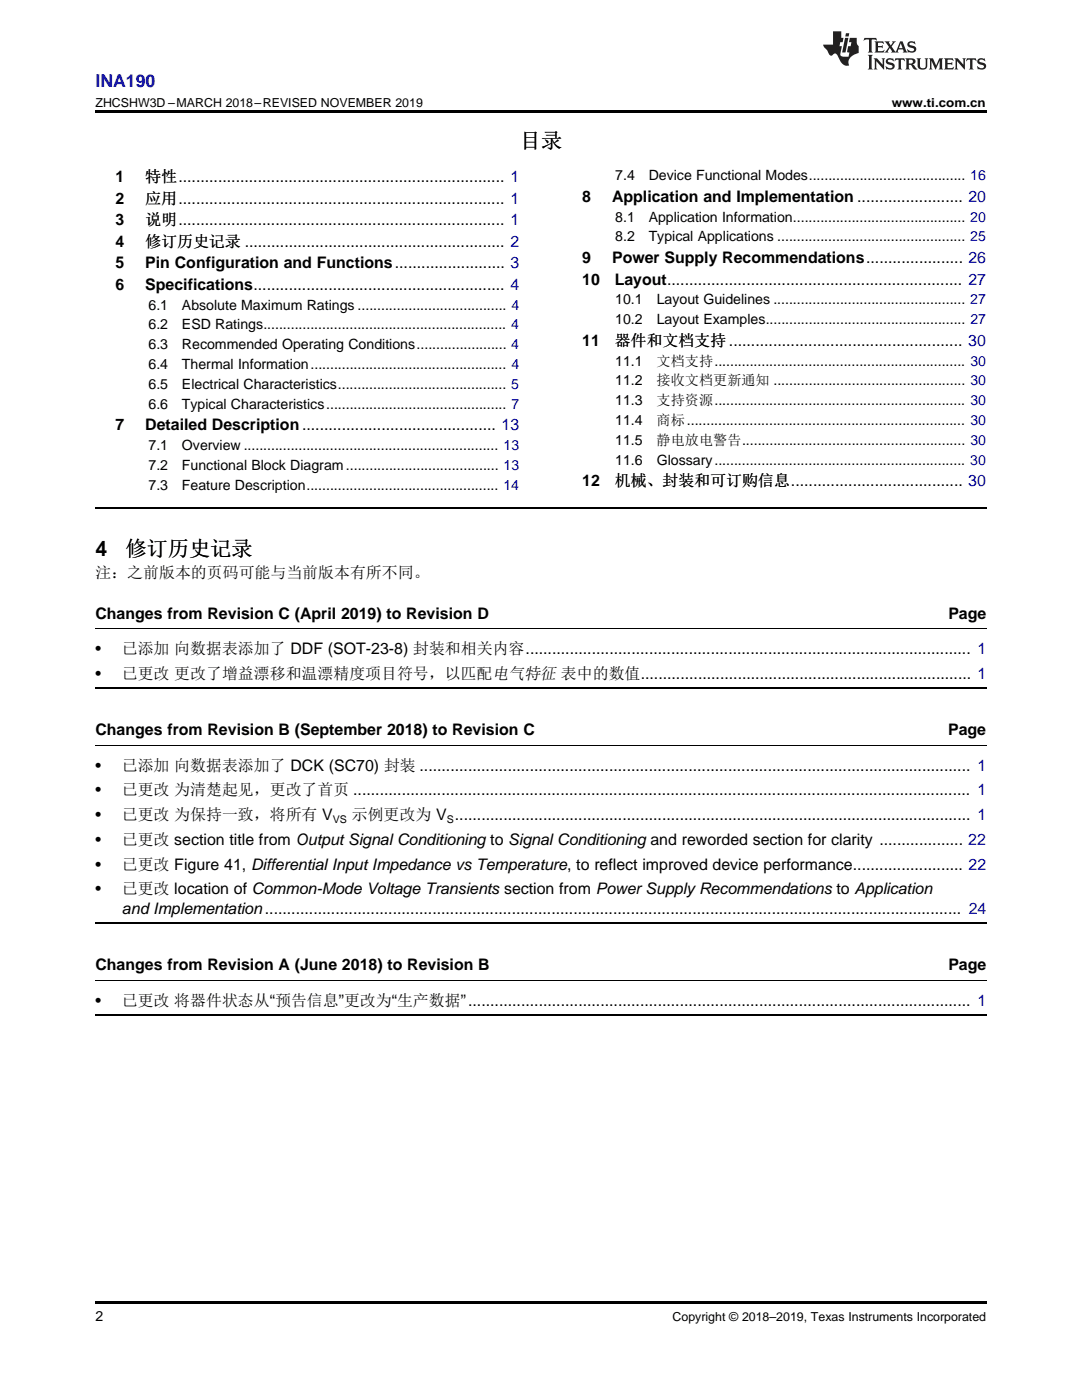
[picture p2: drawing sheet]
<svg xmlns="http://www.w3.org/2000/svg" width="216mm" height="279mm" viewBox="0 0 216 279" stroke-linecap="round" stroke-linejoin="round" font-family="sans-serif">
<defs><g id="words">
<g font-size="4.2">
<text x="103.7" y="29.6">目录</text>
<text x="19" y="111">4</text>
<text x="25" y="111">修订历史记录</text>
</g>
<text font-size="3.5" fill="#00f" x="19" y="17.3">INA190</text>
<g font-size="3.2">
<text x="23" y="36.3">1</text>
<text x="23" y="40.6">2</text>
<text x="29" y="36.3">特性.......................................................................... 1</text>
<text x="29" y="40.6">应用.......................................................................... 1</text>
<text x="116.2" y="40.3">8</text>
<text x="122.1" y="40.3">Application and Implementation ........................ 20</text>
<text x="23" y="44.9">3</text>
<text x="29" y="44.9">说明.......................................................................... 1</text>
<text x="23" y="49.2">4</text>
<text x="23" y="53.6">5</text>
<text x="29" y="49.2">修订历史记录 ........................................................... 2</text>
<text x="29" y="53.6">Pin Configuration and Functions......................... 3</text>
<text x="116.2" y="52.5">9</text>
<text x="122.1" y="52.5">Power Supply Recommendations...................... 26</text>
<text x="23" y="57.9">6</text>
<text x="29" y="57.9">Specifications......................................................... 4</text>
<text x="116.2" y="56.8">10</text>
<text x="122.7" y="56.8">Layout................................................................... 27</text>
<text x="116.2" y="69">11</text>
<text x="122.7" y="69">器件和文档支持 ..................................................... 30</text>
<text x="23" y="85.9">7</text>
<text x="29" y="85.9">Detailed Description............................................ 13</text>
<text x="116.2" y="97">12</text>
<text x="122.7" y="97">机械、封装和可订购信息....................................... 30</text>
<text x="19" y="115.3">注：之前版本的页码可能与当前版本有所不同。</text>
<text x="19" y="123.4">Changes from Revision C (April 2019) to Revision D</text>
<text x="189.2" y="123.4">Page</text>
<text x="19" y="130.5">•</text>
<text x="24.3" y="130.5">已添加 向数据表添加了 DDF (SOT-23-8) 封装和相关内容..................................................................................................... 1</text>
<text x="19" y="135.4">•</text>
<text x="24.3" y="135.4">已更改 更改了增益漂移和温漂精度项目符号，以匹配电气特征 表中的数值........................................................................... 1</text>
<text x="19" y="146.7">Changes from Revision B (September 2018) to Revision C</text>
<text x="189.2" y="146.7">Page</text>
<text x="19" y="153.8">•</text>
<text x="24.3" y="153.8">已添加 向数据表添加了 DCK (SC70) 封装 ............................................................................................................................. 1</text>
<text x="19" y="158.7">•</text>
<text x="24.3" y="158.7">已更改 为清楚起见，更改了首页 ............................................................................................................................................ 1</text>
<text x="19" y="163.7">•</text>
<text x="24.3" y="163.7">已更改 为保持一致，将所有 V</text>
<text x="70.2" y="163.7">示例更改为 V ..................................................................................................................... 1</text>
<text x="19" y="168.6">•</text>
<text x="19" y="173.5">•</text>
<text x="24.3" y="168.6">已更改 section title from Output Signal Conditioning to Signal Conditioning and reworded section for clarity ................... 22</text>
<text x="24.3" y="173.5">已更改 Figure 41, Differential Input Impedance vs Temperature, to reflect improved device performance......................... 22</text>
<text x="19" y="178.5">•</text>
<text x="24.3" y="178.5">已更改 location of Common-Mode Voltage Transients section from Power Supply Recommendations to Application</text>
<text x="24.3" y="182.4">and Implementation.............................................................................................................................................................. 24</text>
<text x="19" y="193.6">Changes from Revision A (June 2018) to Revision B</text>
<text x="189.2" y="193.6">Page</text>
<text x="19" y="200.7">•</text>
<text x="24.3" y="200.7">已更改 将器件状态从“预告信息”更改为“生产数据”.................................................................................................................. 1</text>
</g>
<g font-size="2.8">
<text x="122.8" y="36">7.4</text>
<text x="129.4" y="36">Device Functional Modes........................................ 16</text>
<text x="122.8" y="44.2">8.1</text>
<text x="129.4" y="44.2">Application Information............................................ 20</text>
<text x="122.8" y="48.2">8.2</text>
<text x="129.4" y="48.2">Typical Applications ................................................ 25</text>
<text x="29.6" y="61.8">6.1</text>
<text x="29.6" y="65.8">6.2</text>
<text x="36.3" y="61.8">Absolute Maximum Ratings ...................................... 4</text>
<text x="36.3" y="65.8">ESD Ratings.............................................................. 4</text>
<text x="122.8" y="60.7">10.1</text>
<text x="122.8" y="64.7">10.2</text>
<text x="131" y="60.7">Layout Guidelines ................................................. 27</text>
<text x="131" y="64.7">Layout Examples................................................... 27</text>
<text x="29.6" y="69.7">6.3</text>
<text x="36.3" y="69.7">Recommended Operating Conditions....................... 4</text>
<text x="29.6" y="73.7">6.4</text>
<text x="29.6" y="77.6">6.5</text>
<text x="36.3" y="73.7">Thermal Information.................................................. 4</text>
<text x="36.3" y="77.6">Electrical Characteristics........................................... 5</text>
<text x="122.8" y="73">11.1</text>
<text x="122.8" y="76.9">11.2</text>
<text x="131" y="73">文档支持................................................................ 30</text>
<text x="131" y="76.9">接收文档更新通知 ................................................. 30</text>
<text x="29.6" y="81.6">6.6</text>
<text x="36.3" y="81.6">Typical Characteristics.............................................. 7</text>
<text x="122.8" y="80.9">11.3</text>
<text x="131" y="80.9">支持资源................................................................ 30</text>
<text x="29.6" y="89.8">7.1</text>
<text x="36.3" y="89.8">Overview ................................................................. 13</text>
<text x="122.8" y="84.8">11.4</text>
<text x="122.8" y="88.8">11.5</text>
<text x="131" y="84.8">商标....................................................................... 30</text>
<text x="131" y="88.8">静电放电警告......................................................... 30</text>
<text x="29.6" y="93.8">7.2</text>
<text x="36.3" y="93.8">Functional Block Diagram....................................... 13</text>
<text x="122.8" y="92.7">11.6</text>
<text x="131" y="92.7">Glossary................................................................ 30</text>
<text x="29.6" y="97.7">7.3</text>
<text x="36.3" y="97.7">Feature Description................................................. 14</text>
<text x="19" y="263.6">2</text>
</g>
<g font-size="2.5">
<text x="19" y="21.4">ZHCSHW3D –MARCH 2018–REVISED NOVEMBER 2019</text>
<text x="177.9" y="21.4">www.ti.com.cn</text>
<text x="134.2" y="263.6">Copyright © 2018–2019, Texas Instruments Incorporated</text>
</g>
<g font-size="2.1">
<text x="66.4" y="164.3">VS</text>
<text x="89.1" y="164.3">S</text>
</g>
</g></defs>
<path d="M19 22h177.8v.5h-177.8zM19 259.7h177.8v.5h-177.8z" fill="#000"/>
<path d="M19 101.4h177.8M19 137.4h177.8M19 184.3h177.8M19 202.6h177.8" fill="none" stroke="#000" stroke-width=".35"/>
<path d="M19 125.5h177.8M19 148.8h177.8M19 195.7h177.8" fill="none" stroke="#000" stroke-width=".2"/>
<g fill="#231f20">
<path d="M172.5 7.6l-.1 .5 .4-.2h.6v.1v2.1l-.2 .4h.9l-.2-.4v-2.1l.1-.1h.5l.5 .2-.2-.5zM174.5 8.3l.2 .3v1.5l-.2 .4h1.8l.2-.6a1.04 1.04 0 0 1-1.3 .2v-.7h.6l.3 .2v-.6l-.3 .2h-.6v-.6l.8-.1 .4 .3-.2-.5zM176.5 8.3l.9 1.1-.9 1.1h.8l-.2-.2 .4-.7 .5 .7-.2 .2h1.5l-.2-.2 .2-.4h.9l.1 .4-.2 .2h1l-.3-.3-.7-1.9h-.5l-.9 2-.8-1 .9-1h-.8l.1 .3-.4 .5-.3-.6 .1-.2zM179.7 8.6l.4 1h-.7zM181.3 8.4a.63 .63 0 0 0-.2 .7 .63 .63 0 0 0 .6 .4l.6 .2 .1 .2a.75 .75 0 0 1-.7 .4 .75 .75 0 0 1-.6-.5l.1 .7 .1-.1a1.11 1.11 0 0 0 1.5-.6 1.13 1.13 0 0 0-1.2-.8l-.1-.4a1.04 1.04 0 0 1 1.2 .2l-.2-.5-.2 .1-.4-.2zM173.2 10.9l.2 .4v2.2l-.2 .4h1l-.3-.4v-2.2l.3-.4zM174.3 11.6l.3 .4v1.5l-.3 .4h.8l-.2-.4v-1.3l1.5 1.7v-1.9l.2-.4h-.7l.2 .4v.9l-1.1-1.3zM177 11.8a.62 .62 0 0 0-.2 .7 .62 .62 0 0 0 .6 .4l.6 .1 .1 .3a.76 .76 0 0 1-.7 .3 .76 .76 0 0 1-.7-.4l.2 .7 .1-.1a1.11 1.11 0 0 0 1.5-.6 1.13 1.13 0 0 0-1.2-.8l-.1-.4a1.04 1.04 0 0 1 1.2 .2l-.2-.6-.2 .1-.5-.1zM178.7 11.6l-.2 .6a.61 .61 0 0 1 .8-.3v1.6l-.2 .4h.9l-.2-.4v-1.6a.63 .63 0 0 1 .7 .3l-.1-.6zM180.6 11.6l.3 .4v1.5l-.3 .4h1l-.2-.2-.1-.8 .6 .2a.76 .76 0 0 0 1.2 .7l-1-1a.58 .58 0 0 0 .6-.5 .58 .58 0 0 0-.5-.6zM181.4 11.9h.1a.45 .45 0 0 1 .5 .1 .45 .45 0 0 1 .1 .5l-.8 .2zM182.9 11.6l.2 .2a2.17 2.17 0 0 0 .3 1.9 .99 .99 0 0 0 1.6-.6v-1.1l.2-.4h-.7l.2 .2a1.92 1.92 0 0 1-.2 1.8 .6 .6 0 0 1-.9-.5v-1.1l.2-.4zM185.4 11.6l.2 .4v1.5l-.2 .4h.7l-.2-.4v-1.4l.8 1.8 .8-1.8v1.4l-.2 .4h.9l-.2-.4v-1.5l.2-.4h-.8l-.6 1.5-.6-1.5zM188.4 11.6l.2 .4v1.5l-.2 .4h1.8l.1-.6a1.04 1.04 0 0 1-1.2 .1v-.6h.5l.4 .2v-.6l-.4 .2h-.5v-.7h.8l.3 .3-.1-.6zM190.5 11.6l.2 .4v1.5l-.2 .4h.7l-.2-.4v-1.3l1.5 1.7v-1.9l.2-.4h-.7l.2 .4v.9l-1.1-1.3zM192.9 11.6l-.1 .6a.61 .61 0 0 1 .7-.3l.1 1.6-.3 .4h1l-.3-.4 .1-1.6a.63 .63 0 0 1 .7 .3l-.1-.6zM195.2 11.8a.62 .62 0 0 0-.2 .7 .62 .62 0 0 0 .6 .4l.6 .1 .1 .3a.76 .76 0 0 1-.7 .3 .76 .76 0 0 1-.6-.4l.1 .7 .1-.1a1.11 1.11 0 0 0 1.6-.6 1.13 1.13 0 0 0-1.3-.8l-.1-.4a1.04 1.04 0 0 1 1.2 .2l-.1-.6-.2 .1-.5-.1z"/>
<path d="M166.2 6.3v2.6h-1.9v.4l.8 .9a.91 .91 0 0 0 1 .8 .56 .56 0 0 1 .5-.3 .56 .56 0 0 1 .5 .3l.4 .8a1.53 1.53 0 0 0 1.9 1.2 1.54 1.54 0 0 1 1-2.1l.9-.3v-1.4a1.52 1.52 0 0 1-.4-1.6h-1.3l-.2 .8h.5l-.2 .8h-.5l-.1 1v.2l.4 .1-.2 .8a1.93 1.93 0 0 1-1.6-.3l.3-1.8h-.5l.2-.8h.4l.2-.8h-.4v-1.3zM168.6 7.6l-.6 2.9h.7l.6-2.9zM168.8 6.6l-.1 .7h.6l.2-.7z"/>
</g>
<use href="#words"/>
</svg>
